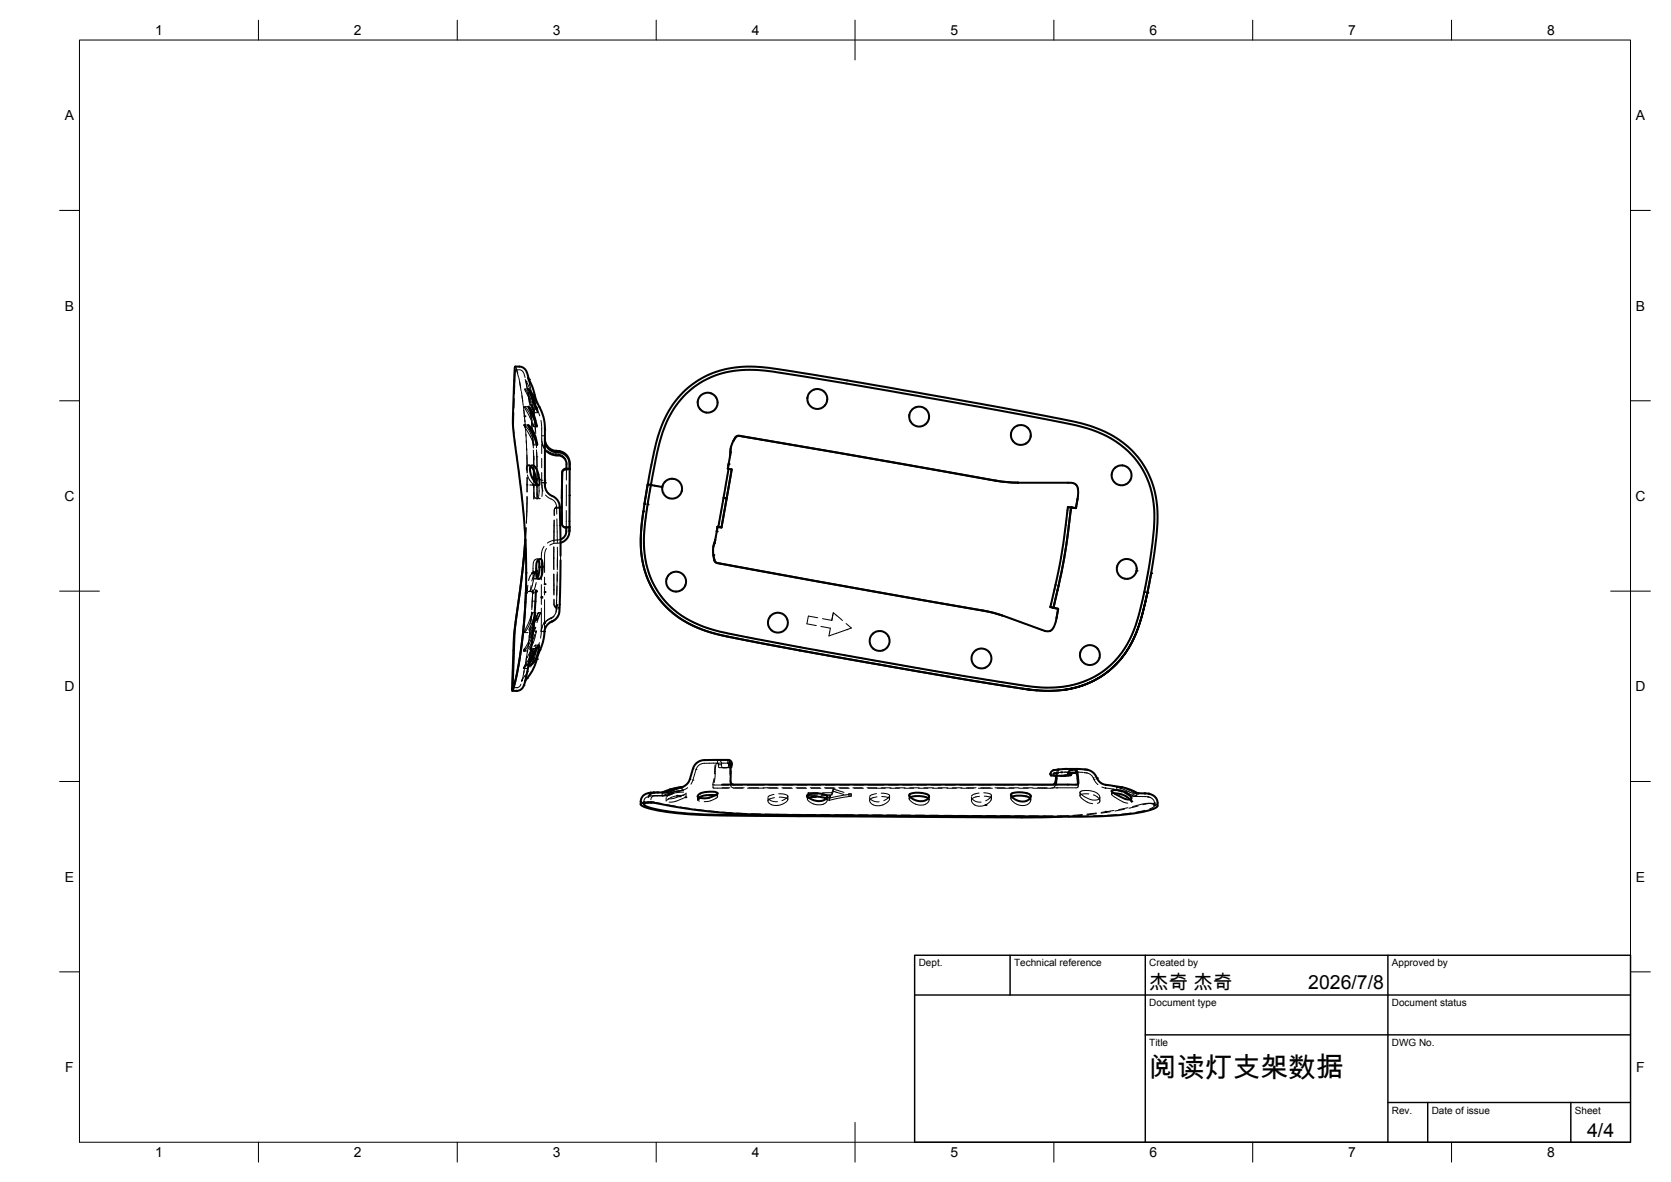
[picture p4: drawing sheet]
<svg xmlns="http://www.w3.org/2000/svg" width="420mm" height="297mm" viewBox="0 0 420 297" stroke-linecap="round" stroke-linejoin="round" font-family="sans-serif">
<defs><g id="words">
<text font-size="7" x="289" y="270.6">阅读灯支架数据</text>
<g font-size="4.9">
<text x="289" y="248.5">杰奇 杰奇</text>
<text x="329" y="248.5">2026/7/8</text>
<text x="399.1" y="285.7">4/4</text>
</g>
<g font-size="3.5">
<text x="39" y="8.8">1</text>
<text x="89" y="8.8">2</text>
<text x="139" y="8.8">3</text>
<text x="189" y="8.8">4</text>
<text x="239" y="8.8">5</text>
<text x="289" y="8.8">6</text>
<text x="339" y="8.8">7</text>
<text x="389" y="8.8">8</text>
<text x="16.3" y="30.2">A</text>
<text x="411.3" y="30.2">A</text>
<text x="16.3" y="78">B</text>
<text x="411.3" y="78">B</text>
<text x="16.2" y="125.9">C</text>
<text x="411.2" y="125.9">C</text>
<text x="16.2" y="173.7">D</text>
<text x="411.2" y="173.7">D</text>
<text x="16.3" y="221.6">E</text>
<text x="411.3" y="221.6">E</text>
<text x="16.4" y="269.4">F</text>
<text x="411.4" y="269.4">F</text>
<text x="39" y="290.8">1</text>
<text x="89" y="290.8">2</text>
<text x="139" y="290.8">3</text>
<text x="189" y="290.8">4</text>
<text x="239" y="290.8">5</text>
<text x="289" y="290.8">6</text>
<text x="339" y="290.8">7</text>
<text x="389" y="290.8">8</text>
</g>
<g font-size="2.5">
<text x="231" y="242.9">Dept.</text>
<text x="255" y="242.9">Technical reference</text>
<text x="289" y="242.9">Created by</text>
<text x="350" y="242.9">Approved by</text>
<text x="289" y="252.8">Document type</text>
<text x="350" y="252.8">Document status</text>
<text x="289" y="262.9">Title</text>
<text x="350" y="262.9">DWG No.</text>
<text x="350" y="279.9">Rev.</text>
<text x="360" y="279.9">Date of issue</text>
<text x="396" y="279.9">Sheet</text>
</g>
</g></defs>
<!-- layer: Visible -->
<g fill="none" stroke="#000" stroke-width=".51">
<path d="M132.8 94.9v.1a12.3 12.3 0 0 1 1.6 4.2l.5 1.6a13.6 13.6 0 0 1 2.1 8.7v11.3a3.7 3.7 0 0 0 2.6 4.3l.8 1 .4 1.6v-.1M133 95.4l-.9-2.5a1.96 1.96 0 0 0-1.5-.8h-1l-.2 .3-.5 14 1.8 14.6a154.5 154.5 0 0 1-.1 45.3l-1.5 6.7a.37 .37 0 0 1-.3 .5l.5-14.1 2.1-15.9 .7-8M172.4 99.1a22.9 22.9 0 0 1 18.7-6.1l3.6 .4 21.4 3.5 46.6 8.4a60.5 60.5 0 0 1 14.4 3.7 21.7 21.7 0 0 1 13.2 21.3 113.1 113.1 0 0 1-5.2 28.1 21.8 21.8 0 0 1-22 14.4 216.5 216.5 0 0 1-21.4-3l-38.9-6.9-16.9-3.1a37.9 37.9 0 0 1-14.6-5.1 21.9 21.9 0 0 1-9.4-20.3 158 158 0 0 1 4.7-25.7 24.4 24.4 0 0 1 5.8-9.6zM132.8 102.2a8.4 8.4 0 0 1 2.2 5zM133.4 117.1a6.3 6.3 0 0 1 1.4 4.4M133.4 117.1a1.17 1.17 0 0 1 1.6 1.1l.5 1.5a2.58 2.58 0 0 1-.1 2.2 4.9 4.9 0 0 1-2-4.8zM134.2 100.1l-.6-1.3-.7-1 2 5-.7-2.7M134.2 118.3v2.4M134.3 109.8l.8 1.9a7.1 7.1 0 0 0-2.3-4.9l1.5 3M137 113a4 4 0 0 0 3.3 1.5M137 110.7a3.3 3.3 0 0 0 3.9 3 3 3 0 0 1 2.3 2.9v1.2M137 110.3a3.1 3.1 0 0 0 3.5 3.1 3.5 3.5 0 0 1 2.7 3.8v16.3"/>
<path d="M140.3 114.4a2.15 2.15 0 0 1 2.1 2.2v1.2h.8M142.2 117.8a.9 .9 0 0 0-.8 1l-.1 6.5 .1-6.4a.97 .97 0 0 1 .7-1M142.4 117.8h-.2M143.2 117.8l-.5 .1-.6-.1M183 117.8h.2M183.2 116.6l-.2 1.2M183.2 117.8l-1.3 7.3M183.2 117.8l.8 .1-.2 1-1.1 6.4-.8-.2M183.7 113.7l-.5 2.9M183.7 112.6v1.1M183.7 113.7h.1M184 117.9l-1.3 7.4"/>
<path d="M184.4 110.7a1.6 1.6 0 0 1 1.2-1.2l64.7 11.3M184.4 110.7a7.5 7.5 0 0 0-.8 3.8M184.4 110.7l.7-1 .8-.2 64.6 11.3 5.5 .5M132.1 135.6l-.8 8.2-1.9 14.9-.4 14.1 .5-1.5 .6-2.9a123.9 123.9 0 0 0 2.1-18.4v-1M134.7 120.3h-.2l-.2 .5M140.8 127.6h.1M140.8 127.6l.1 12M141.3 125.3v6.3a1.22 1.22 0 0 0 1.9 .8v1.1M142.4 132.6v.9M142.4 133.5l-.4 1.3-1.1 .8M143.2 133.5a2.95 2.95 0 0 1-2.3 2.9M161.8 128.5l-.1 .6a30.1 30.1 0 0 0 1.9 17.9 24.6 24.6 0 0 0 17.2 12.5l20.2 3.9"/>
<path d="M162.1 126.6a160.9 160.9 0 0 1 3.3-16.7 23 23 0 0 1 15.9-16.8 32.9 32.9 0 0 1 14.1-.4l20.8 3.4 32.1 5.7a375 375 0 0 1 25.8 5.2 22.9 22.9 0 0 1 16.9 24.3l-.8 7.8-1.7 9.9M163.7 121.9h.1M163.7 121.9l2.8 .5M163.7 121.9l-.8-.2a65.5 65.5 0 0 0-1.7 17.3 22.7 22.7 0 0 0 16.9 19.7l4.8 1.3 18.1 3.4M179.4 139.5l.2 .9a1.11 1.11 0 0 0 .9 1.1l66.6 11.9 5 1.3M179.8 135.7a7.3 7.3 0 0 0 0 5.5l.6 .3 10.4 1.9 57.9 10.4 4.1 1.1 9.2 3.4a2.05 2.05 0 0 0 3.3-1.4l.7-3.5M179.8 135.7l-.4 1.7M179.8 135.7h.1M180.2 133.5l-.4 2.2M180.4 132.4l-.2 1.1M180.4 132.4h.2M181.9 125.1l-1.3 7.3"/>
<path d="M182.7 125.3l-1.3 7.3-1-.2M182.7 125.3l-1.3 7.3-.8-.2M250.4 120.8l5.5 .5h12.6a2.1 2.1 0 0 1 2.6 2.6l-.5 3.4M268.5 127.5h.7M268.5 127.4h.1M268.8 132.1l-1.2 8.1-1.4 7M268.8 132l-1.2 8.3-1.4 6.9M269.3 127.6l1.2 .1M269.3 127.6l-.8-.1-.1 .5a158.5 158.5 0 0 1-4.1 23.8M269.3 127.6l-.5 4.5M269.3 127.5l-.5 4.5M270.6 127.3l-.1 .4-1.2-.2"/>
<path d="M270.6 127.3l-.1 .4M270.9 125.4l-.3 1.9M134.6 151.1a95.2 95.2 0 0 1-2.9 21.1l-.2 .5a1.91 1.91 0 0 1-1.6 .9h-1.1M134.6 151.1h.1M134.7 148.3l-.1 2.8M135.2 140.9a.62 .62 0 0 1 .7-.4 .62 .62 0 0 1 .5 .8v.8a4.5 4.5 0 0 1-.7 3.3 .73 .73 0 0 1-.7-.2 .73 .73 0 0 1-.2-.8l.1-2.7zM135.4 140.7l.2 1.6M135.6 142.3v.2M135.6 142.5a4.6 4.6 0 0 1-.6 2.8M136.5 142.5h.1M140.7 151.9h.1M140.7 151.9a4.1 4.1 0 0 1-2.6 4.7l-.8 .9-.4 1.2a15.2 15.2 0 0 1-1.8 6.3 14 14 0 0 1-3.1 6.2"/>
<path d="M140.8 149.1l-.1 2.8M140.9 140.8l-.1 8.3M264.1 152.5l.7 .2M264.1 152.5l.8 .2M264.1 152.5h.1M264.3 151.8l-.2 .7M264.8 152.7l.4 .1M265.2 152.8l.9 .2-.1 .4M266 153.4l-.3 1.9M266.2 147.2l-1.3 5.5M266.2 147.2l-1.3 5.5 1.2 .3-.1 .4M280.8 142.5a2.5 2.5 0 0 0 1.8 2.9 2.5 2.5 0 0 0 3-1.4"/>
<path d="M280.8 142.5h.1M280.9 142.3a2.5 2.5 0 0 1 3-1.8 2.5 2.5 0 0 1 1.9 2.9M280.9 142.3v.2M285.8 143.4l-.2 .5M288.5 149l-.5 2.5zM289.4 144.1l-.9 4.9M133.6 165.1l-.2 .5M134.6 163.4l-.7 2-.8 1.2M135.4 162.2h.2l-.1 .6a6.8 6.8 0 0 1-1.9 4.3h-.3a3.5 3.5 0 0 1 .8-2.9zM201 163.4l38.8 6.9 17.1 2.7-13.9-2.2zM256.9 173a29.7 29.7 0 0 0 16.2-1.1 22.8 22.8 0 0 0 13.5-15.3l1.4-5.1a29.9 29.9 0 0 1-8.1 16.1 24.6 24.6 0 0 1-20.2 5.8zM163.6 199.2a2.46 2.46 0 0 0-2.5 2.9"/>
<path d="M163.6 199.2h.1M164.7 199.2h-1.1M167.4 199.1h-2.2a1.96 1.96 0 0 0-2.2 1.2M168.4 198.4l-1.9 .7M168.4 198.4h.1M169.9 198l-1.4 .4M171.4 197.9h.1M171.4 197.9h-.1a12.8 12.8 0 0 0-4.2 1.2h-.2M171.4 197.8l-3.1 1.2-1 .1M171.7 197.8l-1.7 .2M175.6 199.7a5.2 5.2 0 0 1 4.8-.3 4.6 4.6 0 0 1-5 .8zM178.2 191h-1.1a3 3 0 0 0-2.9 2.2l-.7 2.6a3.1 3.1 0 0 1-2 2"/>
<path d="M179.3 191h-1M179.5 191h3.7a9.6 9.6 0 0 1 .5 5 .9 .9 0 0 0 .7 1.2M179.8 199.9a6.3 6.3 0 0 0-4 .6M183.2 191a.9 .9 0 0 1 .8 1.1h-.4M184 192.1l-.1 .7-.2 .1M203.1 199.8a5.4 5.4 0 0 1 4.9 .3 1.56 1.56 0 0 1-2 1.2 3.2 3.2 0 0 1-3-1.4zM228.7 199.6a5.5 5.5 0 0 1 4.9 .4 1.81 1.81 0 0 1-2.5 1.3 2.52 2.52 0 0 1-2.5-1.6zM264.1 194.5l.2 .4 2.5 .1M264.1 194.5h.1M264.8 193.6l-.5 .3-.2 .6M265 193.5l-.2 .1M265 193.5h.1"/>
<path d="M265.6 194.9l-.1 .5a1.88 1.88 0 0 1-.7 1.8M265.7 194.9l-.3 2.3M266 193.4l5-.2a5 5 0 0 1 4.2 1.3 4.7 4.7 0 0 0 2.2 2.6l.6 .1a20.3 20.3 0 0 1 8.1 2.2h.1M266 193.4l-1 .1M266.1 193.4h.1M268.5 194.4h.1M269.3 194.4h-.8l-.1 .4-1.6 .2M269.3 194.4l-.1 .4-2.4 .2M269.4 193.5l1.1-.1a5.8 5.8 0 0 1 .6 3.5 .59 .59 0 0 1-.8 .3h-88.7M269.4 193.4l-.6 .5-.3 .5M270.5 193.4v.9h-1.2v.1M270.5 194.3l.3 .5 .3 2.3"/>
<path d="M279.5 198.7a5 5 0 0 1 5 1.7v.3a2.38 2.38 0 0 1-2.6-.4l-1.9-1-.4-.3zM280.2 199.4a5.5 5.5 0 0 1 3.9 1.5M286.1 199.4h1.7a2.74 2.74 0 0 1 3.2 3.2l-.3 .3a28.3 28.3 0 0 1-10.4 2 623.5 623.5 0 0 1-37.1 .2l-49.1-.3-7.3-.2-11.2-1-11.8-1.9M286.2 199.4h.1M162.9 201.7h.9M163 201.7l-.7 .1a.38 .38 0 0 0-.4 .4 .38 .38 0 0 0 .4 .4 51.5 51.5 0 0 0 15.6 2.1l85 .5M163.8 201.7h-2a.49 .49 0 0 0-.7 .4 .49 .49 0 0 0 .6 .6 57.7 57.7 0 0 0 17.2 2.2l72.1 .5 16-.2M203.4 200.5l1.2-.3a6.5 6.5 0 0 1 3.2 .5M228.9 200.3a6.4 6.4 0 0 1 4.5 .3M254.4 200.2a6 6 0 0 1 4.6 .4M259.2 200a3.6 3.6 0 0 0-3.5-.9 1.1 1.1 0 0 0-1.5 .8 3.2 3.2 0 0 0 4.9 .6l.1-.4"/>
<circle cx="177.9" cy="101.2" r="2.5"/>
<circle cx="205.5" cy="100.3" r="2.51"/>
<circle cx="231.1" cy="104.7" r="2.5"/>
<circle cx="256.7" cy="109.3" r="2.5"/>
<circle cx="282" cy="119.4" r="2.5"/>
<circle cx="169" cy="122.8" r="2.5"/>
<circle cx="170" cy="146.2" r="2.5"/>
<circle cx="195.6" cy="156.5" r="2.5"/>
<circle cx="221.2" cy="161.1" r="2.5"/>
<circle cx="246.8" cy="165.5" r="2.51"/>
<circle cx="274.1" cy="164.6" r="2.5"/>
</g>
<!-- layer: Hidden -->
<g fill="none" stroke="#000" stroke-width=".25">
<path d="M129.4 96.6l-.1 2.4M129.6 92.1l.6 1.7M129.7 92.9l1.5 .2 .5 .6 .3 1.2M130.4 94.8l-.5-1.5a.22 .22 0 0 0-.1-.3 .22 .22 0 0 0-.3 .1 .22 .22 0 0 0 .1 .3l-.2 3M130.5 94.9l.4 2.4M130.6 96l.4 2.3M131.1 98.5l.3 2.3M131.2 99.5l.4 2.3M132 97.8h.9M132.1 95.4l.4 2.3M132.3 95.8h.1M132.3 96l.4 2.3"/>
<path d="M132.3 95.8l.8 1.8M132.7 98.9l.4 2.3M132.8 94.9l.4 2M132.8 98.7h.8M132.9 99.5l.3 2.4M133 95.4l.5 2.9M133.4 98.1l.4 2.3M133.5 98.7l.1 .7M133.6 99.4h.1M133.6 99.4l.8 2.1M133.7 99.5l.3 2.3M129.2 103.7v5.3"/>
<path d="M129.3 100.2l-.1 2.4M129.4 110.1l.3 2.4M129.8 113.7l.3 2.3M130.3 117.2l.3 2.4M131.6 102l.2 2.4M131.7 103l.3 3M131.8 106.8h1M131.9 102.2h1M132 105.5l.1 2.4M132.1 107.2l.1 2.4M132.2 109.1l.2 2.4M132.3 110.8l.1 2.3"/>
<path d="M132.4 112.7l.1 6M132.5 114.3v4.6M132.5 119.9v1.8M132.6 119.3l.5 1.2 .9 1.1 .6 .3 .2-.4M132.9 117a.79 .79 0 0 0-.5 1.2M132.9 117l.5 .1M132.9 117h.9M132.9 100.1l-.1-1.4 .7 1 .5 1.7M133.1 101l1.3 2.7-.2-1.4M133.2 102.4l.2 1.5M133.4 103.1l.2 2.3M133.4 103.9h.1"/>
<path d="M133.4 103.9l.1 .9M133.6 101.1l-.7-2.1-1-1.2 1.3 2.6 .8 2.4-.2-1.1M133.6 106l.2 2.4M133.7 106.6l.2 2.4M133.8 100l-.2-1.2a.42 .42 0 0 1 .4 0 .42 .42 0 0 1 .2 .5l.6 2.1M133.9 105.9l-.8-2.3-1.2-1.4 1.5 2.9 .8 2.1-.3-1M133.9 109.5l.1 2.4M133.9 101.6l.3 2.2M134 101l1.2 2.7-.2-1.4M134 110.2l.1 2.4M134 102.8h.8M134.1 110.8l-.8-2.2-1.5-1.8a.33 .33 0 0 0-.1 .4 .33 .33 0 0 0 .3 .2l1.4 2.4 .9 2-.2-.8"/>
<path d="M134.1 113.1l.1 1.7M134.1 107.2h.9M134.2 113.8v1.6M134.2 114.8h.1M134.2 114.8v3.5M134.2 103l.2 2.4M134.2 115.4h.1M134.2 115.4v1.8M134.2 103.8h.1M134.2 103.8l.1 1M134.2 117.2h.1M134.2 117.2v3.5"/>
<path d="M134.2 111.8h.9M134.4 103.7h.8M134.4 105.9l.2 2.4M134.5 101.7h.1M134.5 106.6l.2 2.4M134.7 109.5l.2 2.4M134.8 110.1l.1 2.4M134.9 113.1l.1 1.7M134.9 102.6v.1M134.9 102.7h.1M134.9 102.7l.8 1.8M135 113.7v3.5"/>
<path d="M135 114.8v2.4M135 114.8h.1M135 117.2v3.5v-2.3M135 117.2h.1M135.6 102.3h.1M136 105.6l.2 4.8M136.2 111.6v2.4M136.2 115.2v2.3M136.2 118.8v1.9M136.2 110.7l.3 1.3 .5 1M136.2 110.3l.2 1 .4 1.1M136.2 109.5h.8"/>
<path d="M137 108.1h.1M137.6 113.3l1 .6 1.1 .2M139.7 114.1h.1M139.7 114.1l.7 .1M139.7 113.3h.1M140.4 114.2h.1M140.4 114.2l1.1 .4 .8 .9M140.5 113.4h.1M142.4 118h.1M142.4 116.7v1.3M142.4 118v2.6M143.2 118h.1"/>
<path d="M183 117.8h.1M183 117.8h.2M183.2 117.8l.8 .1M183.2 117.8h.1M183.2 117.8l-.2 1.3M183.2 116.5v.1M183.7 113.7l-.3 1.6M183.8 112.4l-.1 .5M184.4 110.7l-.7 1.9M130.7 120.8l.3 2.3M131.2 124.3l.2 2.4M131.6 127.9l.2 2.3"/>
<path d="M131.8 131.4l.2 2.4M132.1 135l.2 5.9M132.3 132.6l-.2 2.9M132.3 132.7l-.2 2.9M132.5 121.7v.2M132.5 124.7l-.1 6.7M132.5 121.7v1.9M132.5 124.9l-.1 6.6M132.5 121.9v1.8M132.5 121.9h.1M132.5 125.3h.1M132.5 120.1v1.8"/>
<path d="M132.5 120.1v.1M133.2 121.9l1 .2M133.9 121.8l1.1 .3M134.2 122.4v1.8a.98 .98 0 0 0 .6 1.1M134.2 122.4v-.3v3.3v-1.6M134.3 120.8l-.1 1.6M134.6 121.9h.8M134.6 120.3h.9M134.7 120.3l.5 .4M135 125.3h.8M135 122.1l.1 2.3 .1 .5 .5 .4M135 122.1v3.3v-1.6"/>
<path d="M135.5 121.8l-.1 3M136 120.7l-.4-.4-.5 .2-.1 1.6M136.2 120.7v1.6l.3 1.1M136.2 120.7h.1M136.2 121.3h.8M136.3 121.8l-.1 3M136.8 137.3a7.7 7.7 0 0 0-.7 4v4.4M137 120.7h.1M137.2 124.4l2.3 1.7 .3 .7 .2 .9M137.4 137.8a4.1 4.1 0 0 0-.5 2.6v3.5M139.3 137.5l-.1 2.8M139.3 137.4l-.1 2.9"/>
<path d="M139.3 133.6v2.6M139.3 131.9v4.4M139.3 130.7v1.3M139.4 128.3l.3-.8-.3 .5v1.6M139.7 127.6l1.1 .1M139.7 127.5h1M139.7 127.6h.1M140 127.6v1.6M140 130.4l.1 5.9M140.1 137.5l.1 2.7M140.7 127.5v.1M140.9 132.1h.1"/>
<path d="M140.9 135.6a5.5 5.5 0 0 0-3.3 .9M140.9 139.6v1.2M140.9 136.4l-1.7 .2-1 .4M141.3 125.1v2.6M141.3 128.9v2.6a.97 .97 0 0 0 .7 .9M142.4 128.3v5.2M142.4 132.4v.2M142.4 132.4l-.4 .2M142.4 132.4h.8M142.4 121.8v5.3M143.2 124.5h.1M161.9 136.1l.1 2.4"/>
<path d="M162.1 126.6h.1M162.1 126.6l-.3 1.9M162.1 132.5l-.2 2.4M162.1 139.6l.5 2.4M162.6 128.6h.1M162.8 126.8l-.6 4.5M162.8 126.8h.1M162.9 121.7v.1M163 121.8l3.5 .6M163.1 124.9l-.3 1.9M163.7 121.9h.1M163.7 121.9l-.4 1.8"/>
<path d="M166.7 123.8h.1M179.4 137.4v2.1M179.4 139.5h.1M179.4 137.2l-.1 .5M180 134.8l-.3 1.7M180.2 133.5v.1M180.4 132.4h.1M180.8 131.1l-.2 1.3M181.5 127.6l-.4 2.3M182.2 123.8l-.5 2.6M182.8 120.3l-.4 2.3M255.9 121.3h.1"/>
<path d="M256 121.3h.1M268.2 130.4l-.4 3.2M268.5 121.3l1.3 .1a1.66 1.66 0 0 1 1.3 1.5M268.5 127.5l-.2 1.7M268.5 127.5h.1M268.5 127.5l.8 .1M269.3 127.6h.1M271.1 124.7l-.2 .7M271.1 124.1v.6M131.8 159h1M132.2 148.8h.1M132.2 149h.1"/>
<path d="M132.2 148.8v.2M132.2 148.9v.2M132.3 146.9l-.1 1.9M132.3 143.9h.1M132.3 143.9v1.8M132.3 142.1v1.8M132.9 148.7h.9M132.9 145.9l.4-1.2 .6-.9 .3-.1 .1 .7-.3 1.8-.3 1.4-.5 .9a.38 .38 0 0 1-.6 0 .38 .38 0 0 1 0-.5l.1-.9M133 159.8l.8-1.9h.5l-.7 1.9M133.1 160l-.3 2.4M133.2 159.2h.1M133.3 158l-.2 2.3"/>
<path d="M133.4 157.3l-.2 1.9M133.6 154.4l-.2 2.4M133.7 154.3l.2-.3-.7 2.7-.7 1.5-.7 .8 1.7-4.1M133.7 153.8l-.2 2.4M133.8 156.8v1.1M133.8 151.1h.1M133.8 151.1l-.1 1.5M133.8 158.9l.2-.3-.8 2.9-.8 1.4-.7 .7 2-4.4M133.8 151.1l-.1 2.1M133.9 154h.8M133.9 156.2l-1 2.2M133.9 148.9l-.1 2.2"/>
<path d="M133.9 159.8l-.3 2.3M133.9 148.3v.6zM134 159.3h.1M134 158.6h.9M134.1 157.8h.5l-.3 .9-.7 1.1h-.6zM134.2 157.4l-.2 1.9M134.2 157.6l-.1 .2M134.2 143.7h.8M134.2 155.1l-.2 .9M134.3 156.8v1.1M134.4 154.8l-.6 2h.5M134.5 155.9l.9-1.9-.9 2.5"/>
<path d="M134.5 153.8l-.2 2.4M134.5 159.4l-.4 1.2M134.5 154.3l.2-.3-.8 3-.8 1.6M134.6 145.5h.9M134.7 158.9l.2-.3-.8 2.8-1 1.8M134.7 157.6l-.1 .2M134.7 148.7l-.2 4M134.7 148.6v.1M134.7 148.3v.3M134.8 146.4l-.4 1.5a.59 .59 0 0 1-.3 .6 .59 .59 0 0 1-.6 0v-1.3M135 154.8h-.6l.1 1.1h.5M135 156.5l.9-2.5-.9 1.9v-1.1l-.7 2"/>
<path d="M135 140.5h.9M135.1 145.2v-1l-.1-.5-.7 .9-.6 1.4M135.4 154h.5M135.4 140.7l-.3-.2-.6 .2-.3 .4-.2 .8 .1 3.2 .4 .4 .5-.2M136.1 158.5h.1M136.1 158.7l-.2 1.6M136.1 158.7h.8M136.1 152.8v5.7M136.1 146.9v5M136.4 157.6l-.3 1.1M136.9 158.6v.1M136.9 158.7h.1"/>
<path d="M136.9 150.7v8l.4-1.4M136.9 145v1.8M136.9 147.5v2M138.5 155.5h.1M138.5 155.5l-1.5 1M138.8 156.2h.1M139.2 140.3l.1 2.8M139.2 140.2l.1 2.9M139.3 144.3v2.9M139.3 144.2v5.3M139.3 151.8l.4 .7M139.3 150.6v1.5l.4 .6v-.2"/>
<path d="M139.3 154.9l-.8 .6M139.7 152.7h.2M139.7 152.7h.1M139.7 152.5l1 .3-.3 1.6-.8 1.1-1.5 .9M139.9 152.7l-.1 1-.2 .6-.6 .7-1.3 .7-.7 .6-.6 1-.3 1.2M139.9 153h.8M139.9 151.9h.1M139.9 151.9l-.1 1.9M139.9 150.9v1.8M140.1 147.3l-.2 4.6M140.1 144.4l-.1 5.3M140.1 143.7v2.4"/>
<path d="M140.2 140.2l-.1 2.3M140.2 140.2l-.1 3M140.8 149.1h.1M162.9 143.1l.8 2.3M164.2 146.5l1.1 2.1M166 149.5l1.5 1.9M168.3 152.2l1.8 1.6M171.1 154.5l2 1.3M174.2 156.3l2.1 1M177.5 157.7l2.2 .7M180.9 158.7l5.7 1.2M205.6 155.2l-2.3-.4-.4 2 2.4 .4"/>
<path d="M206.8 155.5l2.3 .4M209.1 155.9l.4-1.9 2.3 1.9M209.4 154.6l-.3 1.3M209.4 154.6h.1M212.7 156.7l1.4 1.1-5.7 2 .4-1.9-2.4-.5M213 158.2h.1M251.9 154.6l3.1 1.2M256.2 156.2l2.2 .8M259.5 157.4l3.2 1.2 1 .1a1.64 1.64 0 0 0 1.3-1M264.1 152.5h.1M264.1 152.5l.8 .2M264.5 150.9l-.4 1.5"/>
<path d="M264.9 152.7h.1M265.4 147h.1M265.4 147l-.6 2.7M265.5 156l-.1 .5M265.7 155.3l-.2 .7 .2-.7M285.1 158.4l-1 2.2M286.2 155l-.7 2.3M288.1 146.9l-1.6 6.9M288.5 149h.1M288.6 143.9l-.3 1.9M289.5 144.1h-.1M129 172.8h.9"/>
<path d="M129.9 173.6h.1M129.9 172.8h.1M131 171.9l-.4 .7-.6 .2M131.6 168h1M131.7 172.2h.1M131.7 163.6h1M131.8 168.6l-.5 2.3M131.9 169.9h.1M131.9 169.9l-.7 1.3 .1-.7M132.1 167.1l-.5 2.3M132.2 170.4l-.2 1v-.2M132.4 166.1l-.2 .5a.33 .33 0 0 0 .1 .5 .33 .33 0 0 0 .5-.2l.3-.3"/>
<path d="M132.4 167.1h.9M132.4 165.1l-.4 2.3M132.5 170.4h.1M132.6 163.5l-.3 2.4M132.9 168.6l-1 1.3M132.9 166.9l-.4 2.3M132.9 161.5l-.3 2.4M133.5 163.3l-.4 2.4M133.9 163l-1.3 2.3M133.9 163.4l-.8 2-1.5 2.6 .9-.9 .9-1.5M134 163.2l.1-.2-.5 2.1M134 160.9l-1.1 2.1"/>
<path d="M134 165.3l-1.2 2.1M134.1 163h.9M134.2 165.4h.1M134.2 165.4l-.8 2.2M134.2 165.3v.1M134.3 162.5l.4-.4-.1 1.3M134.7 162.1h.8M134.7 163.6l-.6 1.4M134.8 163.3l.2-.3-.7 2.4-1.2 2.2M135.1 162.9h.1M135.1 162.9l-.5 1.2M135.6 161.5l-.5 1.4"/>
<path d="M135.8 163.3h.1M187.7 160.1l2.4 .5M191.2 160.8l2.4 .4M194.8 161.5l2.3 .4M198.3 162.1l5.6 1M205 163.4l2.4 .4M208.5 164l2.4 .4M212 164.6l2.4 .4M215.6 165.2l2.3 .4M219.1 165.8l2.3 .5M222.6 166.5l2.4 .4M226.1 167.1l2.4 .4"/>
<path d="M229.7 167.7l2.3 .4M233.2 168.3l2.3 .4M236.7 168.9l2.3 .4M240.2 169.5l2.4 .4M243.7 170.1l2.4 .4M247.3 170.7l2.3 .4M250.8 171.3l2.3 .3M254.3 171.8l4 .6M259.5 172.6l3.9 .2M269.8 172.1l-3.3 .6-1.9 .1M273.2 171l-2.2 .8M276.4 169.4l-2.1 1.1"/>
<path d="M279.2 167.2l-1.9 1.5M281.6 164.6l-1.5 1.8M283.6 161.6l-1.3 2M163.2 199.3h.1M163.6 199.2h.1M163.7 200h.1M164.3 200h.1M164.3 199.2h.1M164.3 200l-1 .1M164.6 200h-.2a1 1 0 0 0-.7 1M165.1 199.9h.1M165.1 199.9l-.6 .1"/>
<path d="M165.2 199.1h.1M166.4 199.2h.1M166.5 199.2v.8l1.6-.4M166.5 199.1l-.1 .1M166.6 199.2h.6M166.6 199.2h.1M166.6 200h.1M166.6 199.2h-2.1M166.6 199.2h-.2M166.6 199.9h.1M166.6 199.9v.1M166.9 199.1l-.4 .1"/>
<path d="M166.9 199.8h.1M166.9 199.8l-.3 .1M167.2 199.9l-.6 .1M167.3 199.1l-.1 .1M167.4 199.1l-.2 .1M168.1 199.6h.1M168.7 199.2h.1M169.2 199h.1M169.2 199l-2.3 .8M169.4 199.4l-1.7 .5-3.4 .1M170 198h-.1M170.1 198.8h.1"/>
<path d="M170.1 198.8l-.9 .2M171.2 197.8h.1M171.3 198.6h.1M171.4 197.8h.1M171.4 197.8h.2zM171.4 198.7l-1.8 .3-1.5 .6M171.4 198.7h.1M171.4 197.8l.1 .9M171.4 198.7l-1.2 .4M171.6 198.6h.1M171.6 198.6h.2l-1.7 .2M171.7 197.8h-.3"/>
<path d="M171.7 198.6h-.1M171.9 199.1l-2.7 .3-1 .4-.6 .5M172 199.9l-2.6 .3-1.8 1M172.4 199.5l-3.1 1.1-1.3 .1M172.5 199.3v.8M172.9 197.9l-1.3 .7M173.5 195.8h.1M174.2 196h.1M174.2 196l-.5 1.1M174.2 193.2h.1M175 193.4h.1M175 193.4l-.8 2.6"/>
<path d="M178.2 191h.1M179.3 197.1v.8M179.3 197.9v.2h3.9M179.3 191h.2M179.6 195.6l-.3 1a.56 .56 0 0 0 .2 .7 .56 .56 0 0 0 .7 0h3M179.8 192.2l-.1 2.2M179.8 199.9l.6 .3M180.4 191.8l-.3 .1-.1 .6-.5 4.2M180.4 191a.93 .93 0 0 1 1 1.2h-.8l-.2-.4M180.4 191v.8M180.4 191l-.3 .1M180.4 199.4v.8"/>
<path d="M180.6 192.2l.2 .7h1.9M181.4 192.2l.2 .7M181.6 198h1.9M181.8 191h.1M183 191.8h.2l-6.6 .1-1 .5-.6 1M183 191.8l.2 .1-.1 .9-1.2 .1h1.8M183 191h.2M183 191v.8M183.2 191.8a6.3 6.3 0 0 1 .4 3.1M183.2 192.1h.4M183.6 196.1a1.55 1.55 0 0 0 .8 1.9M184.3 197.3h2.4"/>
<path d="M184.4 198.1h2.4M184.7 198h2.4M187.9 197.3h4.2M187.9 198.1h4.2M188.3 198h2.4M191.9 198h3.5M193.3 198.1h2.4M193.3 197.3h2.4M194.6 199.6l-1.2 .4-.3 .2M195.8 199.5l2 .3a.41 .41 0 0 1 .3 .4 .41 .41 0 0 1-.4 .4l-1.1 .6M196.6 198h2.4M196.9 198.1h2.3"/>
<path d="M196.9 197.3h2.4M200.2 198h2.3M200.4 198.1h2.4M200.4 197.3h2.4M203 200v.8M203.2 199.2l-.3 .7M203.2 199.8l-.3 .6v-.5M203.2 199.2h2.4M203.2 199.2v.6M203.7 198h2.4M204 198.1h2.4M204 197.3h2.4"/>
<path d="M205.3 199.9h-2.4M205.6 199.8h-2.4M206.8 199.8h2.3M207.3 198h2.4M207.6 198.1h2.4M207.6 197.3h2.4M208.8 199.8l-2.4 .1M209.1 199.2h-2.3M209.1 199.2v.6M209.5 198.3v.5M210.9 198h2.4M211.2 198.1h2.3"/>
<path d="M211.2 197.3h2.4M212.2 199.7l-2.7-.9-.4 1M212.2 199.1l-2.7-.8-.4 .9M213.4 199.9l.7 .2M213.4 199.4l.7 .1M214.5 198h2.3M214.7 198.1h2.4M214.7 197.3h2.4M218 198h2.4M218.3 198.1h4.3M218.3 197.3h3.9M220.4 199.4l-1.3 .4-.4 .3"/>
<path d="M221.6 199.3l1.3 .2 .7 .3-.2 .6-1.2 .8M221.6 198h2.4M223.4 197.3h2.4M223.7 199.9v.9M223.8 198.1h2.4M225.2 198h2.3M227 197.3h2.4M227.4 198.1h2.3M228.6 199.8v.9M228.7 198h2.4M230.6 197.3h2.4M230.9 198.1h2.4"/>
<path d="M232.3 198h2.4M234.1 197.3h2.4M234.5 198.1h2.4M235.9 198h2.4M237.7 197.3h2.4M238.1 198.1h2.4M239.5 198h2.3M241.3 197.3h3.4M241.6 198.1h3.2M243 198h2.4M245.9 197.3h3.3M246 198.1h3.5"/>
<path d="M246.2 199.3l-1.4 .3-.5 .5M246.6 198h2.4M247.4 199.2l1.4 .2 .5 .4-.2 .6-1.3 .8M249.3 199.9v.9M250.2 198h2.4M250.4 197.3h4.5M250.7 198.1h4.3M253.7 198h2.4M254.2 199.7v.9M256.1 197.3h2.4M256.2 198.1h2.4M257.3 198h2.4"/>
<path d="M260.9 198h2.4M264.1 194.5h.8l.1 .4 2.6 .1M264.5 198h1.2M264.8 197.2l-5.1 .1M264.9 194.3h1.2l-.4 .6M264.9 194.3v.2M264.9 194.5h.1M265 193.5h1.1M265.4 197.2l-.4 .7-.5 .2h-4.8M265.7 197.2h.1M265.7 198h.1M266 193.5l.1 .8"/>
<path d="M266 193.5l-.3 .5-.1 .9M266.8 195h.1M267.7 194h3.3M269.3 194.3l-1.9-.3-2.5 .3M271 193.2h.1M271 194h.1M271 194l1.4 .1M271.1 197.1v.7l-.3 .2h-5.1M271.2 196.8l-.1 .8M271.5 199.1v.9M271.6 199l.7-.3h1.3l1.3 .2 1 .4a.85 .85 0 0 1 .7 .8 .85 .85 0 0 1-.6 .9l-1.1 .1-1.3-.4-1.7-1.1zM272.6 194.2h.1"/>
<path d="M272.6 194.2l.8 .1a2.11 2.11 0 0 1 1.5 1.2M273.2 194.2h.1M273.8 199.5l-1.9 .1a.57 .57 0 0 0-.3 .6 .57 .57 0 0 0 .5 .5l1.4 1 1.2 .3M274.9 195.5h.1M274.9 195.5l.2 .4M274.9 199.8l1.1 .5 .5 .6a.6 .6 0 0 1 0 .7 .6 .6 0 0 1-.6 .3M275.1 195.9h.1M275.1 195.9l1 1.3M277.1 197.8l.9 .2M278 197.2h.1M278.1 198h-.2l4.1 .6 1.5 .5M278.1 197.2h.1"/>
<path d="M279.5 198.8v.8M279.8 198.3h.1M280.2 199.4h-.5a.31 .31 0 0 0-.2 .4 .31 .31 0 0 0 .4 .2l2.3 1.5 1.4 .3M280.8 197.8v.8M280.8 197.8l3.5 1.4 1.3 .2M280.8 197.8h.1M280.8 197.8l1.4 .2M281.7 198.6h.1M282.2 198.8l-1.4-.2 1.3 .4M282.9 199.4l1.5 .7 1.4 .1M283.3 199.2l1.5 .7 1 .3M283.3 198.3l2.5 1.1"/>
<path d="M284.6 199.5l1 .5M285.6 199.4h.1M285.6 200h.1M285.6 200l.4 .2h-.2M285.8 199.4h-.2M285.8 199.4h.1M285.8 199.4v.8M285.9 199.4h.1M285.9 199.4h.3M285.9 199.4h.2M286.2 199.4h.1M288.8 199.5h.1"/>
<path d="M289.4 199.6h.1M161.1 201.4h.1M161.9 201.4h.1M161.9 201.4v.7M162.5 201.7h.8M162.6 200.3l-.5 .5-.2 .6M163 201.7h.7M163.3 200.1h.1M163.4 201.6h.8M163.8 201.7l2.6 .3M163.8 201.7h.1M167.5 200.5v.8"/>
<path d="M167.6 202.2l2.3 .4M171.1 202.8l2.3 .4M172.4 200.3l-2.6 1.1-1.5 .2M174.6 203.3l2.4 .3M175.4 200.2v.8M175.5 200.8a.33 .33 0 0 0 0 .4 .33 .33 0 0 0 .4 .1M175.5 200.8h.1M175.8 200.5l-.3 .3M178.1 203.8l2.4 .2M180.4 200.2h.1M180.4 200.2l-.5 .5-1.1 .5-1.7 .3M181.7 204.1l2.4 .2"/>
<path d="M185.3 204.3l2.3 .2M188.8 204.5l2.4 .1M192.4 204.6h5.6M193.1 200.4v.9M193.3 200.8l.8 .5 1.4 .2M195.9 200.3l1.5 .2 .6 .2 .1 .3-.5 .6-1.2 .6-1.9 .2-1.1-.5-.3-.7 .5-.4 1.1-.3M198.1 200.1v.8M199.2 204.7h2.4M202.8 204.7h2.3M202.9 200.4h2.3M203.4 200.5l-.3 .2-.1 .2 1.2 1 1.4 .4 1.4-.2a.89 .89 0 0 0 .8-1.3v-.1M206.3 204.7h2.4"/>
<path d="M206.4 200.4h2.4M208 200.2v.9M208.4 200.6l5.7-1.1v.6l-5.7 1.1zM208.4 200.6l.4-.8v.6l-.4 .8M209.9 204.7l4.8 .1M215.9 204.8h2.3M218.7 200.3v.9M218.9 200.8l.9 .6 1.3 .1M219.4 204.8h2.4M221.7 200.2l1.7 .2 .3 .5-1 1-1.6 .6-1.5-.2-.7-.5-.2-.5 .3-.7 1.5-.3M223 204.8h2.4M226.6 204.8l2.4 .1"/>
<path d="M228.9 200.3l-.3 .3 .1 .3 1.3 1.1 1.4 .3 1.2-.2a1.02 1.02 0 0 0 .8-1.5M230.2 204.9h2.3M233.6 200.2v.8M233.7 204.9h2.4M237.3 204.9h2.4M240.9 204.9h2.4M244.3 200.3v.9M244.5 204.9l2.3 .1M244.5 200.8l.8 .6 1.4 .2M247.5 200.1l1.3 .2 .5 .3-.3 .8-.8 .7-1.2 .5h-.9l-.7-.2-.7-.4a.98 .98 0 0 1-.3-1.2 .98 .98 0 0 1 1.1-.6l.8-.1M248 205h2.4M251.6 205h2.4"/>
<path d="M254.4 200.2l-.2 .3 .1 .5 1.2 1 1.5 .4 1.3-.2a1.12 1.12 0 0 0 .7-1.6M255.2 205h2.4M258.7 205h2.4M259.2 200.1v.9M262.3 205h2.4M265 205.2h-2.1M265.9 205.1h4.3M268.6 205.1l-1.6 .1M268.6 205l-2.4 .1M272.1 204.9l-2.4 .2M272.1 204.7l-2.3 .2M273.7 205l-2.4 .1"/>
<path d="M275.7 204.5l-2.4 .3M275.7 204.3l-2.4 .3M276.5 200.3v1M277.3 204.9l-2.4 .1M279.2 204l-2.3 .3M280.1 203.7l-3.2 .5M280.9 204.7l-2.4 .2M282.7 203.4l-2.3 .4M283.6 203l-2.3 .5M284.1 200.9l.4 .6M284.4 204.3l-2.4 .3M284.5 200.6v1"/>
<path d="M285.8 200.2h.1M285.8 200.2h2M285.9 200.2h.1M286.2 202.5l-2.3 .6M287.1 202.1l-2.3 .6M287.1 202.1l1.5-.2 1.1 .1a.53 .53 0 0 1 .5 .6 .53 .53 0 0 1-.6 .5l-.5 .2M287.4 202.2l2.5-.3 .9 .3 .2 .3M287.8 200.2h.1M287.8 200.2h.8M287.9 203.7l-2.3 .4M288.6 200.3h.1M288.6 200.2l1.3 .6 .4 .9"/>
<path d="M288.8 201.9h.8M289.1 200.4h.1M290.3 201.7h.1M290.3 201.7v.8"/>
</g>
<!-- layer: Visible -->
<g fill="#000">
<circle cx="133" cy="95.4" r=".25"/>
<circle cx="131.8" cy="106.8" r=".25"/>
<circle cx="131.9" cy="104.6" r=".25"/>
<circle cx="132.9" cy="117" r=".25"/>
<circle cx="139.7" cy="113.3" r=".25"/>
<circle cx="140.5" cy="113.4" r=".25"/>
<circle cx="183.2" cy="116.6" r=".25"/>
<circle cx="133.5" cy="121.9" r=".25"/>
<circle cx="137" cy="121.3" r=".25"/>
<circle cx="161.8" cy="128.5" r=".25"/>
<circle cx="162.1" cy="126.6" r=".25"/>
<circle cx="162.8" cy="126.8" r=".25"/>
<circle cx="162.9" cy="121.7" r=".25"/>
<circle cx="179.4" cy="139.5" r=".25"/>
<circle cx="180.2" cy="133.5" r=".25"/>
<circle cx="180.4" cy="132.4" r=".25"/>
<circle cx="269.3" cy="127.6" r=".25"/>
<circle cx="132.2" cy="149" r=".25"/>
<circle cx="133.8" cy="144" r=".25"/>
<circle cx="133.9" cy="148.9" r=".25"/>
<circle cx="134.3" cy="144" r=".25"/>
<circle cx="134.7" cy="148.6" r=".25"/>
<circle cx="134.7" cy="148.7" r=".25"/>
<circle cx="134.7" cy="148.5" r=".25"/>
<circle cx="134.8" cy="143.4" r=".25"/>
<circle cx="135.6" cy="142.5" r=".25"/>
<circle cx="136.1" cy="150.2" r=".25"/>
<circle cx="136.1" cy="150" r=".25"/>
<circle cx="136.8" cy="156.6" r=".25"/>
<circle cx="136.9" cy="148.8" r=".25"/>
<circle cx="136.9" cy="146.8" r=".25"/>
<circle cx="139.9" cy="152.2" r=".25"/>
<circle cx="264.9" cy="152.7" r=".25"/>
<circle cx="285.8" cy="143.4" r=".25"/>
<circle cx="287.7" cy="148.8" r=".25"/>
<circle cx="288.5" cy="149" r=".25"/>
<circle cx="289.5" cy="144.1" r=".25"/>
<circle cx="131.8" cy="163.6" r=".25"/>
<circle cx="131.8" cy="163.2" r=".25"/>
<circle cx="133.6" cy="165" r=".25"/>
<circle cx="133.8" cy="163.7" r=".25"/>
<circle cx="135" cy="165.6" r=".25"/>
<circle cx="165.4" cy="199.2" r=".25"/>
<circle cx="166.6" cy="199.1" r=".25"/>
<circle cx="168.1" cy="199.6" r=".25"/>
<circle cx="168.8" cy="199.3" r=".25"/>
<circle cx="169" cy="198.3" r=".25"/>
<circle cx="170" cy="198" r=".25"/>
<circle cx="170.2" cy="200" r=".25"/>
<circle cx="265.1" cy="194.3" r=".25"/>
<circle cx="266.8" cy="194.1" r=".25"/>
<circle cx="267.9" cy="193.2" r=".25"/>
<circle cx="269.3" cy="194.4" r=".25"/>
<circle cx="272.7" cy="193.4" r=".25"/>
<circle cx="273.3" cy="193.4" r=".25"/>
<circle cx="275.6" cy="195.1" r=".25"/>
<circle cx="275.8" cy="195.6" r=".25"/>
<circle cx="280" cy="197.5" r=".25"/>
<circle cx="281.7" cy="198.1" r=".25"/>
<circle cx="281.9" cy="197.8" r=".25"/>
<circle cx="285.6" cy="199.4" r=".25"/>
<circle cx="286" cy="199.3" r=".25"/>
<circle cx="286.1" cy="199.4" r=".25"/>
<circle cx="287.8" cy="199.4" r=".25"/>
<circle cx="288.8" cy="199.5" r=".25"/>
<circle cx="163.7" cy="201.7" r=".25"/>
<circle cx="164.1" cy="201.6" r=".25"/>
<circle cx="170.9" cy="200.1" r=".25"/>
<circle cx="172.3" cy="200.3" r=".25"/>
<circle cx="175.5" cy="200.8" r=".25"/>
<circle cx="175.7" cy="200.5" r=".25"/>
<circle cx="247.8" cy="202.3" r=".25"/>
<circle cx="278" cy="204" r=".25"/>
<circle cx="284.5" cy="201.4" r=".25"/>
<circle cx="290.2" cy="202.4" r=".25"/>
</g>
<!-- layer: BORDER -->
<g fill="none" stroke="#000" stroke-width=".25">
<path d="M20 10.1h390v276.9h-390zM65 5.1v5M115 5.1v5M165 5.1v5M215 5.1v10M265 5.1v5M315 5.1v5M365 5.1v5M15 52.9h5M410 52.9h5M15 100.7h5M410 100.7h5"/>
<path d="M15 148.6h10M405 148.6h10M15 196.4h5M410 196.4h5M15 244.2h5M410 244.2h5M65 287v5M115 287v5M165 287v5M215 282.1v9.9M265 287v5M315 287v5"/>
<path d="M365 287v5"/>
</g>
<!-- layer: TITLEBLOCK -->
<path d="M230 240.1h180v46.9h-180zM230 250h180M254 240.1v9.9M288 240.1v46.9M349 240.1v46.9M288 260.1h122M349 277.1h61M359 277.1v9.9M395 277.1v9.9" fill="none" stroke="#000" stroke-width=".36"/>
<use href="#words"/>
</svg>
